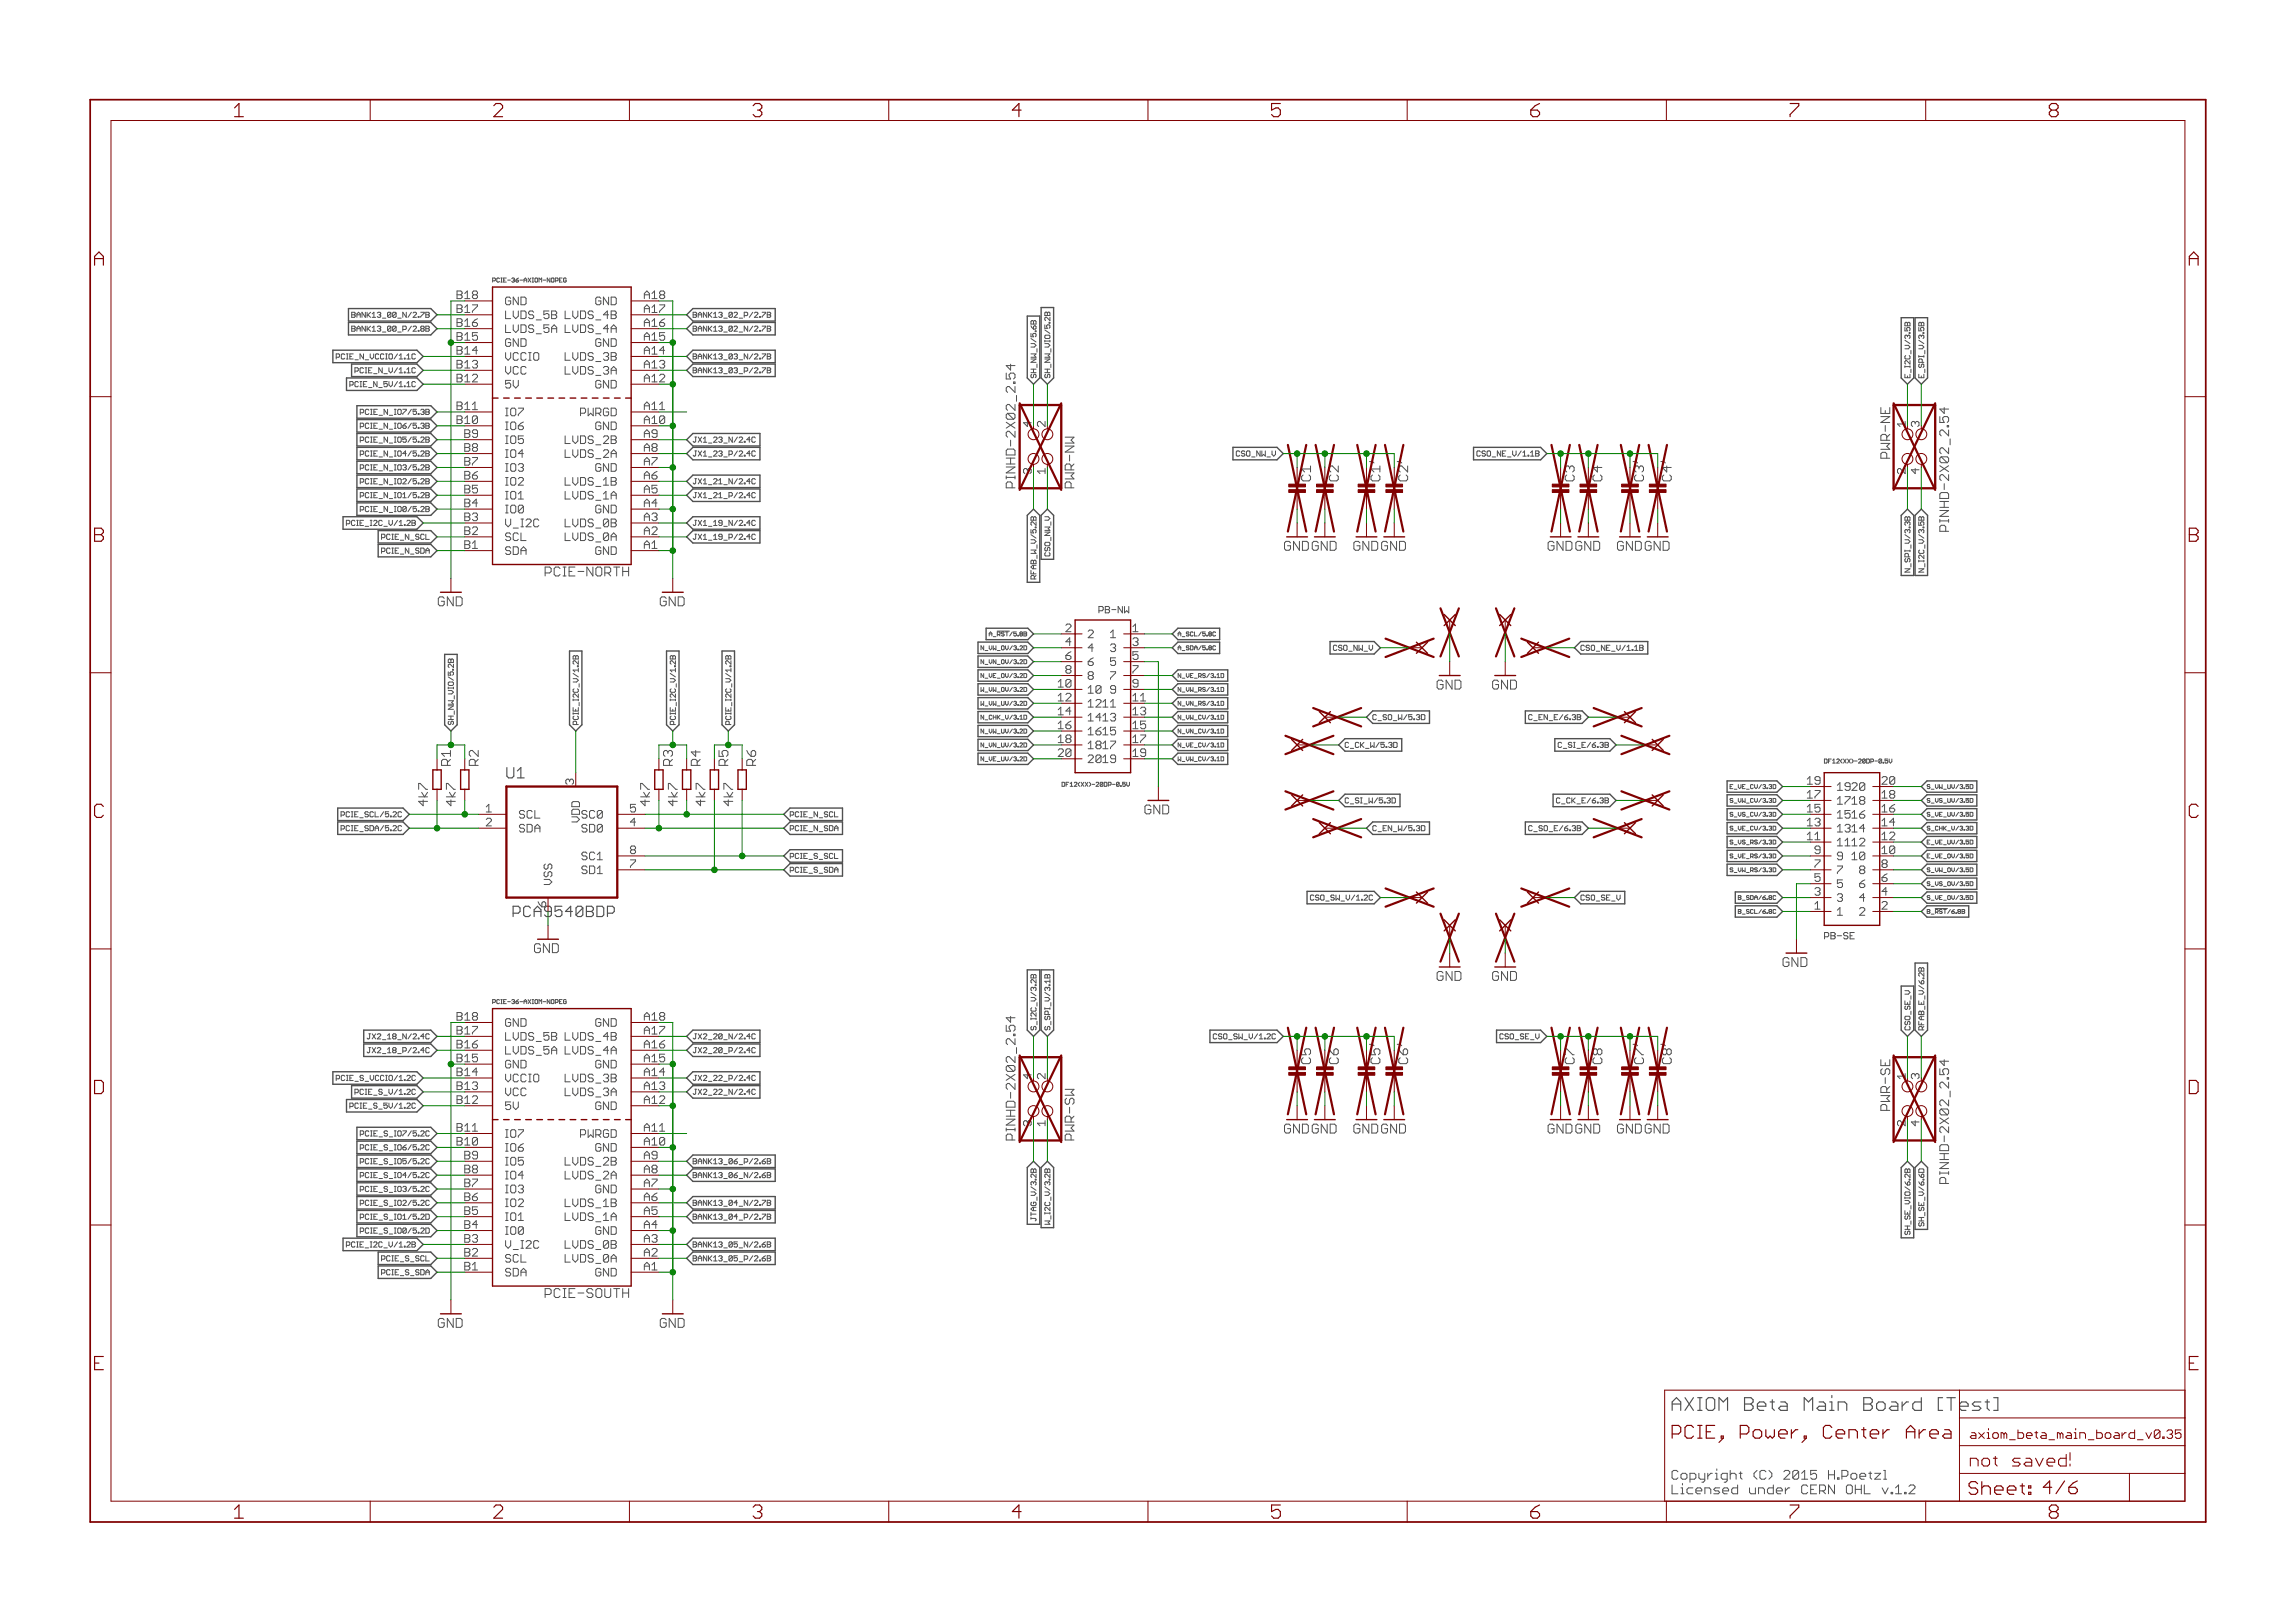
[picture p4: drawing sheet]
<svg xmlns="http://www.w3.org/2000/svg" width="420mm" height="297mm" viewBox="0 0 420 297" stroke-linecap="round" stroke-linejoin="round" font-family="sans-serif">
<defs><g id="words">
<g font-size="3.7" fill="#800000">
<text x="42.9" y="21.4">1</text>
<text x="90.3" y="21.4">2</text>
<text x="137.8" y="21.4">3</text>
<text x="185.3" y="21.4">4</text>
<text x="232.7" y="21.4">5</text>
<text x="280.2" y="21.4">6</text>
<text x="327.6" y="21.4">7</text>
<text x="375.1" y="21.4">8</text>
<text x="17.2" y="48.6">A</text>
<text x="400.7" y="48.6">A</text>
<text x="17.2" y="99.2">B</text>
<text x="400.7" y="99.2">B</text>
<text x="17.1" y="149.7">C</text>
<text x="400.6" y="149.7">C</text>
<text x="17" y="200.2">D</text>
<text x="400.5" y="200.2">D</text>
<text x="17.3" y="250.8">E</text>
<text x="400.7" y="250.8">E</text>
<text x="42.9" y="277.9">1</text>
<text x="90.3" y="277.9">2</text>
<text x="137.8" y="277.9">3</text>
<text x="185.3" y="277.9">4</text>
<text x="232.7" y="277.9">5</text>
<text x="280.2" y="277.9">6</text>
<text x="327.6" y="277.9">7</text>
<text x="375.1" y="277.9">8</text>
</g>
<text font-size="3.6" fill="#505050" x="306" y="258.2">AXIOM Beta Main Board [Test</text>
<g font-size="3.6" fill="#800000">
<text x="306" y="263.3">PCIE, Power, Center Area</text>
<text x="358.9" y="258.2">]</text>
<text x="360.4" y="273.6">Sheet: 4/6</text>
</g>
<text font-size="3.2" fill="#800000" x="360.6" y="268.4">not saved!</text>
<g font-size="2.9" fill="#505050">
<text x="92.7" y="142.5">U1</text>
<text x="93.7" y="167.9">PCA9540BDP</text>
</g>
<g font-size="2.5" fill="#505050">
<text x="185.9" y="89.4" transform="rotate(-90 185.9 89.4)">PINHD-2X02_2.54</text>
<text x="196.7" y="89.4" transform="rotate(-90 196.7 89.4)">PWR-NW</text>
<text x="346" y="84.2" transform="rotate(-90 346 84.2)">PWR-NE</text>
<text x="356.8" y="96.2" transform="rotate(-90 356.8 96.2)">PINHD-2X02_2.54</text>
<text x="100.1" y="105.5">PCIE-NORTH</text>
<text x="78.4" y="147.5" transform="rotate(-90 78.4 147.5)">4k7</text>
<text x="83.4" y="147.5" transform="rotate(-90 83.4 147.5)">4k7</text>
<text x="119" y="147.5" transform="rotate(-90 119 147.5)">4k7</text>
<text x="124.1" y="147.5" transform="rotate(-90 124.1 147.5)">4k7</text>
<text x="129.1" y="147.5" transform="rotate(-90 129.1 147.5)">4k7</text>
<text x="134.2" y="147.5" transform="rotate(-90 134.2 147.5)">4k7</text>
<text x="346" y="203.3" transform="rotate(-90 346 203.3)">PWR-SE</text>
<text x="185.9" y="208.7" transform="rotate(-90 185.9 208.7)">PINHD-2X02_2.54</text>
<text x="196.7" y="208.7" transform="rotate(-90 196.7 208.7)">PWR-SW</text>
<text x="356.8" y="215.6" transform="rotate(-90 356.8 215.6)">PINHD-2X02_2.54</text>
<text x="100.3" y="237.5">PCIE-SOUTH</text>
<text x="306" y="270.8">Copyright (C) 2015 H.Poetzl</text>
<text x="306" y="273.5">Licensed under CERN OHL v.1.2</text>
</g>
<g font-size="2.5" fill="#800000">
<text x="240" y="88.1" transform="rotate(-90 240 88.1)">C1</text>
<text x="245.1" y="88.1" transform="rotate(-90 245.1 88.1)">C2</text>
<text x="252.7" y="88.1" transform="rotate(-90 252.7 88.1)">C1'</text>
<text x="257.8" y="88.1" transform="rotate(-90 257.8 88.1)">C2'</text>
<text x="288.3" y="88.1" transform="rotate(-90 288.3 88.1)">C3</text>
<text x="293.3" y="88.1" transform="rotate(-90 293.3 88.1)">C4</text>
<text x="301" y="88.1" transform="rotate(-90 301 88.1)">C3'</text>
<text x="306" y="88.1" transform="rotate(-90 306 88.1)">C4'</text>
<text x="234.3" y="100.8">GNDGND</text>
<text x="247" y="100.8">GNDGND</text>
<text x="282.5" y="100.8">GNDGND</text>
<text x="295.2" y="100.8">GNDGND</text>
<text x="79.4" y="110.9">GND</text>
<text x="120" y="110.9">GND</text>
<text x="262.2" y="126.2">GND</text>
<text x="272.4" y="126.2">GND</text>
<text x="209.5" y="149">GND</text>
<text x="97.8" y="174.4">GND</text>
<text x="262.2" y="179.5">GND</text>
<text x="272.4" y="179.5">GND</text>
<text x="326.4" y="177">GND</text>
<text x="240" y="194.7" transform="rotate(-90 240 194.7)">C5</text>
<text x="245.1" y="194.7" transform="rotate(-90 245.1 194.7)">C6</text>
<text x="252.7" y="194.7" transform="rotate(-90 252.7 194.7)">C5'</text>
<text x="257.8" y="194.7" transform="rotate(-90 257.8 194.7)">C6'</text>
<text x="288.3" y="194.7" transform="rotate(-90 288.3 194.7)">C7</text>
<text x="293.3" y="194.7" transform="rotate(-90 293.3 194.7)">C8</text>
<text x="301" y="194.7" transform="rotate(-90 301 194.7)">C7'</text>
<text x="306" y="194.7" transform="rotate(-90 306 194.7)">C8'</text>
<text x="234.3" y="207.4">GNDGND</text>
<text x="247" y="207.4">GNDGND</text>
<text x="282.5" y="207.4">GNDGND</text>
<text x="295.2" y="207.4">GNDGND</text>
<text x="79.4" y="243">GND</text>
<text x="120" y="243">GND</text>
</g>
<g font-size="2.5" fill="#008000">
<text x="82.5" y="140.1" transform="rotate(-90 82.5 140.1)">R1</text>
<text x="87.6" y="140.1" transform="rotate(-90 87.6 140.1)">R2</text>
<text x="123.2" y="140.1" transform="rotate(-90 123.2 140.1)">R3</text>
<text x="128.3" y="140.1" transform="rotate(-90 128.3 140.1)">R4</text>
<text x="133.3" y="140.1" transform="rotate(-90 133.3 140.1)">R5</text>
<text x="138.4" y="140.1" transform="rotate(-90 138.4 140.1)">R6</text>
</g>
<text font-size="2.3" fill="#800000" x="360.6" y="263.3">axiom_beta_main_board_v0.35</text>
<g font-size="2.1" fill="#505050">
<text x="83.7" y="59.8">B16</text>
<text x="83.7" y="57.3">B17</text>
<text x="83.7" y="54.7">B18</text>
<text x="92.5" y="58.4">LVDS_5B</text>
<text x="92.5" y="55.8">GND</text>
<text x="103.7" y="58.4">LVDS_4B</text>
<text x="108.3" y="55.8">GND</text>
<text x="117.9" y="59.8">A16</text>
<text x="117.9" y="57.3">A17</text>
<text x="117.9" y="54.7">A18</text>
<text x="83.7" y="64.9">B14</text>
<text x="83.7" y="62.3">B15</text>
<text x="92.5" y="66">VCCIO</text>
<text x="92.5" y="63.5">GND</text>
<text x="92.5" y="60.9">LVDS_5A</text>
<text x="103.7" y="66">LVDS_3B</text>
<text x="103.7" y="60.9">LVDS_4A</text>
<text x="108.3" y="63.5">GND</text>
<text x="117.9" y="64.9">A14</text>
<text x="117.9" y="62.3">A15</text>
<text x="83.7" y="70">B12</text>
<text x="83.7" y="67.4">B13</text>
<text x="92.5" y="71.1">5V</text>
<text x="92.5" y="68.5">VCC</text>
<text x="103.7" y="68.5">LVDS_3A</text>
<text x="108.3" y="71.1">GND</text>
<text x="117.9" y="70">A12</text>
<text x="117.9" y="67.4">A13</text>
<text x="83.7" y="77.6">B10</text>
<text x="83.7" y="75">B11</text>
<text x="92.5" y="76.2">IO7</text>
<text x="105" y="76.2">PWRGD</text>
<text x="117.9" y="77.6">A10</text>
<text x="117.9" y="75">A11</text>
<text x="85" y="82.7">B8</text>
<text x="85" y="80.1">B9</text>
<text x="92.5" y="83.8">IO4</text>
<text x="92.5" y="81.2">IO5</text>
<text x="92.5" y="78.7">IO6</text>
<text x="103.7" y="83.8">LVDS_2A</text>
<text x="103.7" y="81.2">LVDS_2B</text>
<text x="108.3" y="78.7">GND</text>
<text x="117.9" y="82.7">A8</text>
<text x="117.9" y="80.1">A9</text>
<text x="188.9" y="78.1" transform="rotate(-90 188.9 78.1)">4</text>
<text x="85" y="87.7">B6</text>
<text x="85" y="85.2">B7</text>
<text x="92.5" y="88.8">IO2</text>
<text x="92.5" y="86.3">IO3</text>
<text x="103.7" y="88.8">LVDS_1B</text>
<text x="108.3" y="86.3">GND</text>
<text x="117.9" y="87.7">A6</text>
<text x="117.9" y="85.2">A7</text>
<text x="188.9" y="86.7" transform="rotate(-90 188.9 86.7)">3</text>
<text x="85" y="95.4">B3</text>
<text x="85" y="92.8">B4</text>
<text x="85" y="90.3">B5</text>
<text x="92.5" y="93.9">IO0</text>
<text x="92.5" y="91.4">IO1</text>
<text x="103.7" y="91.4">LVDS_1A</text>
<text x="108.3" y="93.9">GND</text>
<text x="117.9" y="95.4">A3</text>
<text x="117.9" y="92.8">A4</text>
<text x="117.9" y="90.3">A5</text>
<text x="85" y="100.4">B1</text>
<text x="85" y="97.9">B2</text>
<text x="92.5" y="101.5">SDA</text>
<text x="92.5" y="99">SCL</text>
<text x="92.5" y="96.5">V_I2C</text>
<text x="103.7" y="99">LVDS_0A</text>
<text x="103.7" y="96.5">LVDS_0B</text>
<text x="108.3" y="101.5">GND</text>
<text x="117.9" y="100.4">A1</text>
<text x="117.9" y="97.9">A2</text>
<text x="199.2" y="116.8">2</text>
<text x="199.2" y="119.3">4</text>
<text x="203.3" y="116.8">1</text>
<text x="203.3" y="119.3">3</text>
<text x="195.1" y="120.7">6</text>
<text x="195.1" y="123.3">8</text>
<text x="199.2" y="121.9">6</text>
<text x="199.2" y="124.4">8</text>
<text x="203.3" y="121.9">5</text>
<text x="203.3" y="124.4">7</text>
<text x="207.3" y="120.7">5</text>
<text x="207.3" y="123.3">7</text>
<text x="199.2" y="126.9">10</text>
<text x="199.2" y="129.5">1211</text>
<text x="203.3" y="126.9">9</text>
<text x="199.2" y="132">1413</text>
<text x="199.2" y="134.6">1615</text>
<text x="199.2" y="137.1">1817</text>
<text x="105" y="143.6" transform="rotate(-90 105 143.6)">3</text>
<text x="199.2" y="139.6">2019</text>
<text x="89" y="148.7">1</text>
<text x="95" y="149.8">SCL</text>
<text x="106.5" y="149.8">SC0</text>
<text x="115.4" y="148.7">5</text>
<text x="336.3" y="149.8">1516</text>
<text x="336.3" y="147.3">1718</text>
<text x="336.3" y="144.7">1920</text>
<text x="89" y="151.2">2</text>
<text x="95" y="152.3">SDA</text>
<text x="106.2" y="151.1" transform="rotate(-90 106.2 151.1)">VDD</text>
<text x="106.3" y="152.3">SD0</text>
<text x="115.4" y="151.2">4</text>
<text x="336.3" y="154.9">1112</text>
<text x="336.3" y="152.3">1314</text>
<text x="101.1" y="161.9" transform="rotate(-90 101.1 161.9)">VSS</text>
<text x="106.3" y="160">SD1</text>
<text x="106.5" y="157.4">SC1</text>
<text x="115.4" y="158.8">7</text>
<text x="115.4" y="156.3">8</text>
<text x="332.3" y="161.4">5</text>
<text x="336.3" y="160">7</text>
<text x="336.3" y="157.4">9</text>
<text x="339.1" y="157.4">10</text>
<text x="340.4" y="160">8</text>
<text x="344.5" y="161.4">6</text>
<text x="100" y="166" transform="rotate(-90 100 166)">6</text>
<text x="332.3" y="163.9">3</text>
<text x="336.3" y="167.6">1</text>
<text x="336.3" y="165">3</text>
<text x="336.3" y="162.5">5</text>
<text x="340.4" y="167.6">2</text>
<text x="340.4" y="165">4</text>
<text x="340.4" y="162.5">6</text>
<text x="344.5" y="163.9">4</text>
<text x="83.7" y="191.9">B16</text>
<text x="83.7" y="189.3">B17</text>
<text x="83.7" y="186.8">B18</text>
<text x="92.5" y="190.4">LVDS_5B</text>
<text x="92.5" y="187.9">GND</text>
<text x="103.7" y="190.4">LVDS_4B</text>
<text x="108.3" y="187.9">GND</text>
<text x="117.9" y="191.9">A16</text>
<text x="117.9" y="189.3">A17</text>
<text x="117.9" y="186.8">A18</text>
<text x="83.7" y="196.9">B14</text>
<text x="83.7" y="194.4">B15</text>
<text x="92.5" y="195.5">GND</text>
<text x="92.5" y="193">LVDS_5A</text>
<text x="103.7" y="193">LVDS_4A</text>
<text x="108.3" y="195.5">GND</text>
<text x="117.9" y="196.9">A14</text>
<text x="117.9" y="194.4">A15</text>
<text x="188.9" y="197.5" transform="rotate(-90 188.9 197.5)">4</text>
<text x="83.7" y="202">B12</text>
<text x="83.7" y="199.5">B13</text>
<text x="92.5" y="203.1">5V</text>
<text x="92.5" y="200.6">VCC</text>
<text x="92.5" y="198">VCCIO</text>
<text x="103.7" y="200.6">LVDS_3A</text>
<text x="103.7" y="198">LVDS_3B</text>
<text x="108.3" y="203.1">GND</text>
<text x="117.9" y="202">A12</text>
<text x="117.9" y="199.5">A13</text>
<text x="83.7" y="209.6">B10</text>
<text x="83.7" y="207.1">B11</text>
<text x="92.5" y="208.2">IO7</text>
<text x="105" y="208.2">PWRGD</text>
<text x="117.9" y="209.6">A10</text>
<text x="117.9" y="207.1">A11</text>
<text x="188.9" y="206.1" transform="rotate(-90 188.9 206.1)">3</text>
<text x="85" y="214.7">B8</text>
<text x="85" y="212.2">B9</text>
<text x="92.5" y="215.8">IO4</text>
<text x="92.5" y="213.3">IO5</text>
<text x="92.5" y="210.7">IO6</text>
<text x="103.7" y="215.8">LVDS_2A</text>
<text x="103.7" y="213.3">LVDS_2B</text>
<text x="108.3" y="210.7">GND</text>
<text x="117.9" y="214.7">A8</text>
<text x="117.9" y="212.2">A9</text>
<text x="85" y="219.8">B6</text>
<text x="85" y="217.2">B7</text>
<text x="92.5" y="220.9">IO2</text>
<text x="92.5" y="218.4">IO3</text>
<text x="103.7" y="220.9">LVDS_1B</text>
<text x="108.3" y="218.4">GND</text>
<text x="117.9" y="219.8">A6</text>
<text x="117.9" y="217.2">A7</text>
<text x="85" y="227.4">B3</text>
<text x="85" y="224.9">B4</text>
<text x="85" y="222.3">B5</text>
<text x="92.5" y="226">IO0</text>
<text x="92.5" y="223.4">IO1</text>
<text x="103.7" y="223.4">LVDS_1A</text>
<text x="108.3" y="226">GND</text>
<text x="117.9" y="227.4">A3</text>
<text x="117.9" y="224.9">A4</text>
<text x="117.9" y="222.3">A5</text>
<text x="85" y="232.5">B1</text>
<text x="85" y="229.9">B2</text>
<text x="92.5" y="233.6">SDA</text>
<text x="92.5" y="231.1">SCL</text>
<text x="92.5" y="228.5">V_I2C</text>
<text x="103.7" y="231.1">LVDS_0A</text>
<text x="103.7" y="228.5">LVDS_0B</text>
<text x="108.3" y="233.6">GND</text>
<text x="117.9" y="232.5">A1</text>
<text x="117.9" y="229.9">A2</text>
</g>
<g font-size="2.1" fill="#800000">
<text x="191.4" y="78.1" transform="rotate(-90 191.4 78.1)">2</text>
<text x="348.9" y="78.1" transform="rotate(-90 348.9 78.1)">1</text>
<text x="351.4" y="78.1" transform="rotate(-90 351.4 78.1)">3</text>
<text x="191.4" y="86.7" transform="rotate(-90 191.4 86.7)">1</text>
<text x="348.9" y="86.7" transform="rotate(-90 348.9 86.7)">2</text>
<text x="351.4" y="86.7" transform="rotate(-90 351.4 86.7)">4</text>
<text x="195.1" y="115.7">2</text>
<text x="195.1" y="118.2">4</text>
<text x="207.3" y="115.7">1</text>
<text x="207.3" y="118.2">3</text>
<text x="193.8" y="125.8">10</text>
<text x="207.3" y="125.8">9</text>
<text x="193.8" y="128.4">12</text>
<text x="193.8" y="130.9">14</text>
<text x="207.3" y="128.4">11</text>
<text x="207.3" y="130.9">13</text>
<text x="193.8" y="133.4">16</text>
<text x="193.8" y="136">18</text>
<text x="207.3" y="133.4">15</text>
<text x="207.3" y="136">17</text>
<text x="193.8" y="138.5">20</text>
<text x="207.3" y="138.5">19</text>
<text x="330.9" y="143.6">19</text>
<text x="344.5" y="143.6">20</text>
<text x="330.9" y="148.7">15</text>
<text x="330.9" y="146.1">17</text>
<text x="344.5" y="148.7">16</text>
<text x="344.5" y="146.1">18</text>
<text x="330.9" y="153.8">11</text>
<text x="330.9" y="151.2">13</text>
<text x="344.5" y="153.8">12</text>
<text x="344.5" y="151.2">14</text>
<text x="332.3" y="158.8">7</text>
<text x="332.3" y="156.3">9</text>
<text x="344.5" y="158.8">8</text>
<text x="344.5" y="156.3">10</text>
<text x="332.3" y="166.5">1</text>
<text x="344.5" y="166.5">2</text>
<text x="191.4" y="197.5" transform="rotate(-90 191.4 197.5)">2</text>
<text x="348.9" y="197.5" transform="rotate(-90 348.9 197.5)">1</text>
<text x="351.4" y="197.5" transform="rotate(-90 351.4 197.5)">3</text>
<text x="191.4" y="206.1" transform="rotate(-90 191.4 206.1)">1</text>
<text x="348.9" y="206.1" transform="rotate(-90 348.9 206.1)">2</text>
<text x="351.4" y="206.1" transform="rotate(-90 351.4 206.1)">4</text>
</g>
<g font-size="1.4" fill="#505050">
<text x="65.1" y="58.1">BANK13_00_N/2.7B</text>
<text x="126.9" y="58.1">BANK13_02_P/2.7B</text>
<text x="62.4" y="65.7">PCIE_N_VCCIO/1.1C</text>
<text x="65.3" y="60.7">BANK13_00_P/2.8B</text>
<text x="126.9" y="65.7">BANK13_03_N/2.7B</text>
<text x="126.9" y="60.7">BANK13_02_N/2.7B</text>
<text x="65" y="70.8">PCIE_N_5V/1.1C</text>
<text x="65.9" y="68.3">PCIE_N_V/1.1C</text>
<text x="126.9" y="68.3">BANK13_03_P/2.7B</text>
<text x="189.7" y="69.2" transform="rotate(-90 189.7 69.2)">SH_NW_V/5.6B</text>
<text x="192.3" y="69.2" transform="rotate(-90 192.3 69.2)">SH_NW_VIO/5.2B</text>
<text x="349.7" y="69.2" transform="rotate(-90 349.7 69.2)">E_I2C_V/3.5B</text>
<text x="352.3" y="69.2" transform="rotate(-90 352.3 69.2)">E_SPI_V/3.5B</text>
<text x="67" y="75.9">PCIE_N_IO7/5.3B</text>
<text x="67" y="78.4">PCIE_N_IO6/5.3B</text>
<text x="67" y="83.5">PCIE_N_IO4/5.2B</text>
<text x="67" y="81">PCIE_N_IO5/5.2B</text>
<text x="126.9" y="83.5">JX1_23_P/2.4C</text>
<text x="126.9" y="81">JX1_23_N/2.4C</text>
<text x="225.9" y="83.5">CSO_NW_V</text>
<text x="270.9" y="83.5">CSO_NE_V/1.1B</text>
<text x="67" y="88.6">PCIE_N_IO2/5.2B</text>
<text x="67" y="86.1">PCIE_N_IO3/5.2B</text>
<text x="126.9" y="88.6">JX1_21_N/2.4C</text>
<text x="67" y="93.7">PCIE_N_IO0/5.2B</text>
<text x="67" y="91.1">PCIE_N_IO1/5.2B</text>
<text x="126.9" y="91.1">JX1_21_P/2.4C</text>
<text x="64.7" y="96.2">PCIE_I2C_V/1.2B</text>
<text x="70.2" y="101.3">PCIE_N_SDA</text>
<text x="70.5" y="98.8">PCIE_N_SCL</text>
<text x="126.9" y="98.8">JX1_19_P/2.4C</text>
<text x="126.9" y="96.2">JX1_19_N/2.4C</text>
<text x="189.7" y="105.6" transform="rotate(-90 189.7 105.6)">RFAB_W_V/5.2B</text>
<text x="192.3" y="102.2" transform="rotate(-90 192.3 102.2)">CSO_NW_V</text>
<text x="349.7" y="103.7" transform="rotate(-90 349.7 103.7)">N_SPI_V/3.3B</text>
<text x="352.3" y="103.8" transform="rotate(-90 352.3 103.8)">N_I2C_V/3.5B</text>
<text x="243.7" y="119.1">CSO_NW_V</text>
<text x="289.4" y="119.1">CSO_NE_V/1.1B</text>
<text x="251.3" y="131.8">C_SO_W/5.3D</text>
<text x="280.7" y="131.8">C_EN_E/6.3B</text>
<text x="83.1" y="132.7" transform="rotate(-90 83.1 132.7)">SH_NW_VIO/5.2B</text>
<text x="105.9" y="132.7" transform="rotate(-90 105.9 132.7)">PCIE_I2C_V/1.2B</text>
<text x="123.7" y="132.7" transform="rotate(-90 123.7 132.7)">PCIE_I2C_V/1.2B</text>
<text x="133.8" y="132.7" transform="rotate(-90 133.8 132.7)">PCIE_I2C_V/1.2B</text>
<text x="246.2" y="136.8">C_CK_W/5.3D</text>
<text x="286.4" y="136.8">C_SI_E/6.3B</text>
<text x="63.5" y="149.5">PCIE_SCL/5.2C</text>
<text x="144.6" y="149.5">PCIE_N_SCL</text>
<text x="246.2" y="147">C_SI_W/5.3D</text>
<text x="285.8" y="147">C_CK_E/6.3B</text>
<text x="63.2" y="152.1">PCIE_SDA/5.2C</text>
<text x="144.6" y="152.1">PCIE_N_SDA</text>
<text x="251.3" y="152.1">C_EN_W/5.3D</text>
<text x="280.6" y="152.1">C_SO_E/6.3B</text>
<text x="144.6" y="157.2">PCIE_S_SCL</text>
<text x="144.6" y="159.7">PCIE_S_SDA</text>
<text x="240.1" y="164.8">CSO_SW_V/1.2C</text>
<text x="289.4" y="164.8">CSO_SE_V</text>
<text x="68.5" y="190.2">JX2_18_N/2.4C</text>
<text x="126.9" y="190.2">JX2_20_N/2.4C</text>
<text x="189.7" y="188.5" transform="rotate(-90 189.7 188.5)">S_I2C_V/3.2B</text>
<text x="192.3" y="188.5" transform="rotate(-90 192.3 188.5)">S_SPI_V/3.1B</text>
<text x="222.3" y="190.2">CSO_SW_V/1.2C</text>
<text x="274.8" y="190.2">CSO_SE_V</text>
<text x="349.7" y="188.5" transform="rotate(-90 349.7 188.5)">CSO_SE_V</text>
<text x="352.3" y="188.5" transform="rotate(-90 352.3 188.5)">RFAB_E_V/6.2B</text>
<text x="62.6" y="197.8">PCIE_S_VCCIO/1.2C</text>
<text x="68.7" y="192.7">JX2_18_P/2.4C</text>
<text x="126.9" y="197.8">JX2_22_P/2.4C</text>
<text x="126.9" y="192.7">JX2_20_P/2.4C</text>
<text x="65.2" y="202.9">PCIE_S_5V/1.2C</text>
<text x="66.1" y="200.3">PCIE_S_V/1.2C</text>
<text x="126.9" y="200.3">JX2_22_N/2.4C</text>
<text x="67.2" y="208">PCIE_S_IO7/5.2C</text>
<text x="67.2" y="215.6">PCIE_S_IO4/5.2C</text>
<text x="67.2" y="210.5">PCIE_S_IO6/5.2C</text>
<text x="67.2" y="213">PCIE_S_IO5/5.2C</text>
<text x="126.9" y="215.6">BANK13_06_N/2.6B</text>
<text x="126.9" y="213">BANK13_06_P/2.6B</text>
<text x="67.2" y="220.7">PCIE_S_IO2/5.2C</text>
<text x="67.2" y="218.1">PCIE_S_IO3/5.2C</text>
<text x="126.9" y="220.7">BANK13_04_N/2.7B</text>
<text x="67" y="225.7">PCIE_S_IO0/5.2D</text>
<text x="67" y="223.2">PCIE_S_IO1/5.2D</text>
<text x="126.9" y="223.2">BANK13_04_P/2.7B</text>
<text x="189.7" y="222.5" transform="rotate(-90 189.7 222.5)">JTAG_V/3.2B</text>
<text x="192.3" y="223.5" transform="rotate(-90 192.3 223.5)">W_I2C_V/3.2B</text>
<text x="349.7" y="225.1" transform="rotate(-90 349.7 225.1)">SH_SE_VIO/6.2B</text>
<text x="352.3" y="223.7" transform="rotate(-90 352.3 223.7)">SH_SE_V/6.6D</text>
<text x="64.7" y="228.3">PCIE_I2C_V/1.2B</text>
<text x="70.4" y="233.3">PCIE_S_SDA</text>
<text x="70.7" y="230.8">PCIE_S_SCL</text>
<text x="126.9" y="230.8">BANK13_05_P/2.6B</text>
<text x="126.9" y="228.3">BANK13_05_N/2.6B</text>
</g>
<g font-size="1.1" fill="#505050">
<text x="90.2" y="51.7">PCIE-36-AXIOM-NOPEG</text>
<text x="179.5" y="119">N_VW_OV/3.2D</text>
<text x="181.6" y="116.4">A_RST/5.8B</text>
<text x="215.6" y="119">A_SDA/5.8C</text>
<text x="215.6" y="116.4">A_SCL/5.8C</text>
<text x="179.8" y="121.5">N_VN_OV/3.2D</text>
<text x="179.9" y="124">N_VE_OV/3.2D</text>
<text x="215.6" y="124">N_VE_RS/3.1D</text>
<text x="179.2" y="126.6">W_VW_OV/3.2D</text>
<text x="179.3" y="129.1">W_VW_UV/3.2D</text>
<text x="179.9" y="131.7">N_CHK_V/3.1D</text>
<text x="215.6" y="131.7">N_VW_CV/3.1D</text>
<text x="215.6" y="129.1">N_VN_RS/3.1D</text>
<text x="215.6" y="126.6">N_VW_RS/3.1D</text>
<text x="179.6" y="134.2">N_VW_UV/3.2D</text>
<text x="179.8" y="136.7">N_VN_UV/3.2D</text>
<text x="215.6" y="136.7">N_VE_CV/3.1D</text>
<text x="215.6" y="134.2">N_VN_CV/3.1D</text>
<text x="180" y="139.3">N_VE_UV/3.2D</text>
<text x="215.6" y="139.3">W_VW_CV/3.1D</text>
<text x="316.9" y="146.9">S_VW_CV/3.3D</text>
<text x="317.3" y="144.4">E_VE_CV/3.3D</text>
<text x="317.3" y="149.4">S_VS_CV/3.3D</text>
<text x="352.8" y="149.4">S_VE_UV/3.5D</text>
<text x="352.8" y="146.9">S_VS_UV/3.5D</text>
<text x="352.8" y="144.4">S_VW_UV/3.5D</text>
<text x="317.3" y="152">S_VE_CV/3.3D</text>
<text x="317.4" y="154.5">S_VS_RS/3.3D</text>
<text x="352.8" y="154.5">E_VE_UV/3.5D</text>
<text x="352.8" y="152">S_CHK_V/3.3D</text>
<text x="317" y="159.6">S_VW_RS/3.3D</text>
<text x="317.4" y="157.1">S_VE_RS/3.3D</text>
<text x="352.8" y="159.6">S_VW_OV/3.5D</text>
<text x="352.8" y="157.1">E_VE_OV/3.5D</text>
<text x="318.6" y="164.7">B_SDA/6.8C</text>
<text x="318.8" y="167.2">B_SCL/6.8C</text>
<text x="352.8" y="164.7">S_VE_OV/3.5D</text>
<text x="352.8" y="162.1">S_VS_OV/3.5D</text>
<text x="352.8" y="167.2">B_RST/6.8B</text>
<text x="90.2" y="183.7">PCIE-36-AXIOM-NOPEG</text>
</g>
</g></defs>
<path d="M362.6 256.6h-1.1l-.4 .4 .4 .4h.8l.3 .3-.3 .4h-1.2M363.4 256.6h.8M363.8 256.2v1.5l.4 .4M365 255.8h.8v2.3h-.8" fill="none" stroke="#505050" stroke-width=".21"/>
<g fill="none" stroke="#505050" stroke-width=".18">
<path d="M64.4 57.6h.5M64.9 57.1h-.5v1h.5M65 59.8l-.1-.1h-.5v.9h.5l.1-.1M65 60l-.1 .2M103.4 51.3h.3l-.2 .3M103.5 50.9l.2 .1M140.5 57.1h.4l.2 .2-.2 .3M140.5 57.6h.4M140.9 57.6l.2 .3-.2 .2h-.4M140.9 59.7l.2 .1-.2 .4 .2 .3-.2 .1M349.2 59.1l-.1-.1-.4 .1v.5M349.2 59.1l.2-.1 .3 .1v.5"/>
<path d="M349.2 59.1v.5M351.7 59.1l-.1-.1-.3 .1v.5M351.7 59.1l.2-.1 .3 .1v.5M351.7 59.1v.5M62.2 64.9l-.2-.1h-.4v.9M62.2 65.2l-.2 .2h-.4M64.1 70.5h.4l.2-.2v-.3l-.2-.2h-.4v1M64.4 60.2h.5M64.9 60.2l.1 .1M65.6 67.5l-.2-.2h-.4v.9M65.6 67.8l-.2 .1h-.4M66 75.5h.4l.2-.1v-.3l-.2-.2h-.4v1"/>
<path d="M66 78.1h.4l.2-.2v-.3l-.2-.2h-.4v1M140.5 67.3h.4l.2 .2-.2 .3M140.5 67.8h.4M140.9 64.8l.2 .1-.2 .3 .2 .4-.2 .1M140.9 67.8l.2 .3-.2 .1h-.4M63.4 95.9h.5l.2-.2v-.3l-.2-.2h-.5v1M66 80.6h.4l.2-.1v-.3l-.2-.2h-.4v.9M66 83.2h.4l.2-.2v-.3l-.2-.2h-.4v1M66 85.7h.4l.2-.1v-.4l-.2-.1h-.4v.9M66 88.2h.4l.2-.1v-.3l-.2-.2h-.4v1M66 90.8h.4l.2-.2v-.3l-.2-.2h-.4v1M66 93.3h.4l.2-.1v-.3l-.2-.2h-.4v.9"/>
<path d="M69.8 98.4h.5M70.3 97.8h-.5v.9M138.3 95.4l-.2-.2h-.3l-.2 .2v.6l.2 .2h.3l.2-.2M138.3 80.2l-.2-.2h-.3l-.2 .2v.6l.2 .1h.3l.2-.1M138.3 82.7l-.2-.2h-.3l-.2 .2v.6l.2 .2h.3l.2-.2M138.3 87.8l-.2-.2h-.3l-.2 .2v.6l.2 .2h.3l.2-.2M138.3 90.3l-.2-.2h-.3l-.2 .2v.6l.2 .2h.3l.2-.2M138.3 97.9l-.2-.1h-.3l-.2 .1v.7l.2 .1h.3l.2-.1M270.5 82.5l-.1 .2v.6l.1 .2M355.1 96.4v.8h1.6M356.2 96.4v.8M69.8 100.9h.5"/>
<path d="M70.3 100.3h-.5v1M181.1 116h.5M181.3 115.7l-.2 .2v.5M182.6 115.5h2.2M201.2 111.8h.6l.2-.2v-.4l-.2-.2h-.6v1.2M202.4 111h.5l.2 .2-.2 .4 .2 .4-.2 .2h-.5zM202.4 111.6h.5M203.5 111.6h.8M205.5 111v1.2l-.8-1.2v1.2M205.9 111v1.2l.4-.4 .4 .4v-1.2M222.4 115.7l.1 .1M222.5 116.3l-.1 .1"/>
<path d="M348.7 104.1h1l-1 .6h1M352.2 104.1l-.9 .6h.9M104.9 120.1l.2-.1 .3 .1 .3-.1 .2 .1v.5h-1zM105.4 120.1v.5M122.7 120.1l.2-.1 .3 .1 .3-.1 .2 .1v.5h-1zM123.2 120.1v.5M132.9 120.1l.1-.1 .3 .1 .3-.1 .2 .1v.5h-.9zM133.3 120.1v.5M179.6 124v-.7l.5 .7M179.6 131.6v-.7l.5 .7M179.6 139.3v-.8l.5 .8M280.3 130.8l-.4 .1v.7l.4 .1"/>
<path d="M285.9 136l-.2-.1h-.3l-.1 .1v.7l.1 .1h.3l.2-.1M334 138.9l.5 .1v.5l-.1 .2h-.4zM334.8 139.3h.2M335.3 138.9h-.5v.8M335.5 139.7h.5M335.5 139.2l.2-.3v.8M336.3 139l.1-.1 .3 .1-.4 .7h.4M337.2 138.9l-.2 .3v.2l.2 .3M337.5 138.9l.5 .8M338 138.9l-.5 .8M338.2 138.9l.6 .8M338.8 138.9l-.6 .8"/>
<path d="M339 138.9l.2 .3v.2l-.2 .3M339.5 139.3h.5M340.3 139l.1-.1 .3 .1-.4 .7h.4M341.5 139v.5l-.1 .2-.4-.2M341.5 139l-.4-.1-.1 .1v.5M341.5 139l-.5 .5M341.7 138.9h.4l.1 .1v.5l-.1 .2h-.4zM342.5 139.4l.5-.1-.1-.4h-.4v.8M343.2 139.3h.5M344.5 139v.5l-.1 .2-.4-.2M344.5 139l-.4-.1-.1 .1v.5M344.5 139l-.5 .5"/>
<path d="M344.7 139.5l.2 .2zM345.6 138.9h-.5v.4l.3-.1 .2 .1-.1 .4-.4-.2M345.9 138.9v.5l.2 .3 .3-.3v-.5M62.4 149.2h.5l.2-.2v-.3l-.2-.1h-.5v.9M62.4 151.7h.5M62.9 151.1h-.5v.9M152.8 157.1h.6M194.4 143.2l.5 .1v.5l-.1 .1h-.4zM195.2 143.6h.2M195.7 143.2h-.5v.7M195.9 143.9h.5M195.9 143.4l.3-.2v.7"/>
<path d="M196.7 143.3l.1-.1 .4 .1-.5 .6h.5M197.7 143.2l-.3 .2v.3l.3 .2M197.9 143.2l.5 .7M198.4 143.2l-.5 .7M198.7 143.2l.5 .7M199.2 143.2l-.5 .7M199.4 143.2l.3 .2v.3l-.3 .2M199.9 143.6h.5M200.7 143.3l.1-.1 .3 .1-.4 .6h.4M201.9 143.3v.5l-.1 .1-.4-.1M201.9 143.3l-.4-.1-.1 .6M201.9 143.3l-.5 .5"/>
<path d="M202.2 143.2l.4 .1v.5l-.1 .1h-.3zM202.9 143.7h.4l.1-.4-.1-.1h-.4v.7M203.7 143.6h.5M204.9 143.3v.5l-.1 .1-.4-.1M204.9 143.3l-.1-.1-.4 .1v.5M204.9 143.3l-.5 .5M205.1 143.8l.2 .1zM206 143.2h-.5v.4l.3-.2 .2 .2-.1 .3-.4-.1M206.3 143.2v.5l.2 .2 .3-.2v-.5M280.3 151.1l-.4 .2v.6l.4 .1M285.4 146l-.5 .2v.6l.5 .2M316.7 144h.3"/>
<path d="M316.7 149.3l.4 .1M316.7 151.8l.4 .1M316.7 154.4l.4 .1M316.7 156.9l.4 .1M317.1 148.7l-.4 .1 .2 .2h.2M317.1 151.2l-.4 .1 .2 .3h.2M317.1 153.8l-.4 .1 .2 .2h.2M317.1 156.3l-.4 .1 .2 .3h.2M317.2 143.6h-.5v.7h.5M361.1 148.7l.1 .1v.5l-.1 .1M361.1 146.1l.1 .1v.5l-.1 .2M361.1 153.8l.1 .1v.5l-.1 .1"/>
<path d="M189.2 178.5l.2-.1 .3 .1v.5M189.2 178.5l-.1-.1-.4 .1v.5M189.2 178.5v.5M191.7 178.5l-.1-.1-.3 .1v.5M191.7 178.5l.2-.1 .3 .1v.5M191.7 178.5v.5M318.2 166.8h.4M318.2 164.3h.4M318.6 163.9h-.4v.7h.4M318.6 166.5h-.4v.7h.4M334 171.4h.6l.2-.1v-.4l-.2-.2h-.6v1.1M335.2 170.7h.6l.2 .2v.2l-.2 .2 .2 .1v.2l-.2 .2h-.6z"/>
<path d="M335.2 171.3h.6M336.4 171.3h.7M338.3 170.9l-.2-.2h-.4l-.2 .2v.2l.2 .2h.4l.2 .1-.2 .4h-.4l-.2-.2M338.7 171.3h.4M339.5 170.7h-.8v1.1h.8M351.7 177.3l-.3-.2-.1 .2v.4M351.7 177.3l.4-.2 .1 .2v.4M351.7 177.3v.4M354.3 166.3h2.2M359.6 166.5l.1 .1-.1 .2 .1 .3-.1 .1M61.6 197.4h.4l.2-.1v-.3l-.2-.2h-.4v1M65 200h.4l.2-.2v-.3l-.2-.2h-.4v1"/>
<path d="M67.5 191.7h.3M67.5 189.2h.3M67.7 191.7v.8l-.2 .2-.3-.2M67.7 189.2v.8l-.2 .1-.3-.1M103.4 183.3h.3l-.2 .4M103.5 182.9l.2 .2M138.3 199.5l-.2-.2h-.3l-.2 .2v.6l.2 .2h.3l.2-.2M138.3 189.4l-.2-.2h-.3l-.2 .2v.6l.2 .1h.3l.2-.1M138.3 191.9l-.2-.2h-.3l-.2 .2v.6l.2 .2h.3l.2-.2M138.3 197l-.2-.2h-.3l-.2 .2v.6l.2 .2h.3l.2-.2M64.1 202.5h.4l.2-.1v-.3l-.2-.2h-.4v.9M66 212.7h.4l.2-.2v-.3l-.2-.2h-.4v1"/>
<path d="M66 207.6h.4l.2-.1v-.4l-.2-.1h-.4v.9M66 210.1h.4l.2-.1v-.3l-.2-.2h-.4v1M66 215.2h.4l.2-.1v-.3l-.2-.2h-.4v.9M66 217.8h.4l.2-.2v-.3l-.2-.2h-.4v1M140.5 212h.4l.2 .2-.2 .3M140.5 212.5h.4M140.9 212.5l.2 .3-.2 .2h-.4M140.9 214.6l.2 .2-.2 .3 .2 .3-.2 .1M140.9 219.7l.2 .1-.2 .3 .2 .4-.2 .1M355.1 215.8v.8h1.6M356.2 215.8v.8M63.4 227.9h.5l.2-.1v-.3l-.2-.2h-.5v.9"/>
<path d="M66 225.4h.4l.2-.2v-.3l-.2-.2h-.4v1M66 222.8h.4l.2-.1v-.3l-.2-.2h-.4v1M66 220.3h.4l.2-.2v-.3l-.2-.1h-.4v.9M69.8 230.5h.5M69.8 233h.5M70.3 229.8h-.5v1M70.3 232.4h-.5v.9M140.5 229.8h.4l.2 .2-.2 .3M140.5 222.2h.4l.2 .2-.2 .3M140.5 230.3h.4M140.5 222.7h.4M140.9 222.7l.2 .3-.2 .2h-.4"/>
<path d="M140.9 227.3l.2 .2-.2 .3 .2 .3-.2 .1M140.9 230.3l.2 .3-.2 .2h-.4M188.7 222.8v.3M189.5 223l.2 .1-.2 .4M191.9 223.8l.3 .3h-.9M348.7 225.5v.3l.2 .2 .3-.2v-.3M349.7 225.5v.3l-.2 .2M351.3 223.9v.3l.1 .2 .3-.2v-.3M352.2 223.9v.3l-.1 .2M342.1 269.6h.6M342.4 269.4v1.1l.3 .2M343.2 269.6h1.1l-1.1 1.1"/>
<path d="M344.8 269.1h.3v1.6M347 272.3l.6-.5v1.6M347 273.4h1.1M348.7 273.1h.3v.3h-.3zM349.5 272l.3-.2h.5l.3 .2v.3l-1.1 1.1h1.1"/>
</g>
<g fill="none" stroke="#505050" stroke-width=".25">
<path d="M63.8 59h15.1l1.1 1.2-1.1 1.1h-15.1zM63.8 56.5h15.1l1.1 1.1-1.1 1.2h-15.1zM125.7 57.6l1.2-1.1h15v2.3h-15zM188.1 57.8h2.3v11.4l-1.2 1.1-1.1-1.1zM190.6 56.3h2.3v12.9l-1.2 1.1-1.1-1.1zM348.1 58.1h2.3v11.1l-1.2 1.1-1.1-1.1zM350.6 58.1h2.3v11.1l-1.2 1.1-1.1-1.1zM60.9 64.1h15.4l1.2 1.1-1.2 1.2h-15.4zM63.4 69.2h12.9l1.2 1.1-1.2 1.2h-12.9zM64.4 66.6h11.9l1.2 1.2-1.2 1.1h-11.9zM65.3 74.3h13.6l1.1 1.1-1.1 1.1h-13.6zM65.3 76.8h13.6l1.1 1.1-1.1 1.2h-13.6z"/>
<path d="M65.3 79.3h13.6l1.1 1.2-1.1 1.1h-13.6zM125.7 60.2l1.2-1.2h15v2.3h-15zM125.7 65.2l1.2-1.1h15v2.3h-15zM125.7 67.8l1.2-1.2h15v2.3h-15zM62.8 94.6h13.5l1.2 1.1-1.2 1.2h-13.5zM65.3 92h13.6l1.1 1.2-1.1 1.1h-13.6zM65.3 81.9h13.6l1.1 1.1-1.1 1.2h-13.6zM65.3 84.4h13.6l1.1 1.2-1.1 1.1h-13.6zM65.3 87h13.6l1.1 1.1-1.1 1.1h-13.6zM65.3 89.5h13.6l1.1 1.1-1.1 1.2h-13.6zM69.2 97.1h9.7l1.1 1.2-1.1 1.1h-9.7zM69.2 99.6h9.7l1.1 1.2-1.1 1.1h-9.7z"/>
<path d="M125.7 95.7l1.2-1.1h12.2v2.3h-12.2zM125.7 83l1.2-1.1h12.2v2.3h-12.2zM125.7 80.5l1.2-1.2h12.2v2.3h-12.2zM125.7 88.1l1.2-1.1h12.2v2.2h-12.2zM125.7 90.6l1.2-1.1h12.2v2.3h-12.2zM125.7 98.3l1.2-1.2h12.2v2.3h-12.2zM188.1 94.3l1.1-1.1 1.2 1.1v12.3h-2.3zM191.7 93.2l1.2 1.1v8.1h-2.3v-8.1zM225.7 81.9h8.1l1.1 1.1-1.1 1.2h-8.1zM269.8 81.9h12.2l1.2 1.1-1.2 1.2h-12.2zM348.1 94.3l1.1-1.1 1.2 1.1v11h-2.3zM350.6 94.3l1.1-1.1 1.2 1.1v11h-2.3z"/>
<path d="M81.4 119.8h2.3v12.9l-1.2 1.1-1.1-1.1zM104.3 119.1h2.2v13.6l-1.1 1.1-1.1-1.1zM122 119.1h2.3v13.6l-1.1 1.1-1.2-1.1zM132.2 119.1h2.3v13.6l-1.2 1.1-1.1-1.1zM179 117.5h9.2l1 1.1-1 1h-9.2zM180.5 115h7.7l1 1-1 1.1h-7.7zM214.6 116l1-1h7.7v2.1h-7.7zM215.6 117.5h7.7v2.1h-7.7l-1-1zM243.5 117.4h8.1l1.1 1.2-1.1 1.1h-8.1zM288.2 118.6l1.2-1.2h12.3v2.3h-12.3zM179 120.1h9.2l1 1-1 1.1h-9.2zM179 122.6h9.2l1 1-1 1.1h-9.2z"/>
<path d="M179 125.1h9.2l1 1.1-1 1h-9.2zM179 127.7h9.2l1 1-1 1.1h-9.2zM179 130.2h9.2l1 1.1-1 1h-9.2zM179 132.8h9.2l1 1-1 1h-9.2zM179 135.3h9.2l1 1-1 1.1h-9.2zM179 137.8h9.2l1 1.1-1 1h-9.2zM214.6 126.2l1-1.1h9.2v2.1h-9.2zM215.6 122.6h9.2v2.1h-9.2l-1-1.1zM215.6 137.8h9.2v2.1h-9.2l-1-1zM215.6 127.7h9.2v2.1h-9.2l-1-1.1zM215.6 132.8h9.2v2h-9.2l-1-1zM215.6 135.3h9.2v2.1h-9.2l-1-1.1z"/>
<path d="M215.6 130.2h9.2v2.1h-9.2l-1-1zM245.1 136.3l1.1-1.1h10.4v2.3h-10.4zM250.2 131.3l1.1-1.2h10.4v2.3h-10.4zM279.3 130.1h10.3l1.2 1.2-1.2 1.1h-10.3zM284.6 135.2h10.1l1.2 1.1-1.2 1.2h-10.1zM61.8 147.9h12l1.1 1.1-1.1 1.2h-12zM61.8 150.4h12l1.1 1.2-1.1 1.1h-12zM144.6 155.5h9.6v2.3h-9.6l-1.1-1.1zM144.6 147.9h9.6v2.3h-9.6l-1.1-1.2zM144.6 150.4h9.6v2.3h-9.6l-1.1-1.1zM144.6 158.1h9.6v2.2h-9.6l-1.1-1.1zM245.1 146.5l1.1-1.1h10.1v2.2h-10.1z"/>
<path d="M251.3 150.4h10.4v2.3h-10.4l-1.1-1.1zM279.3 150.4h10.3l1.2 1.2-1.2 1.1h-10.3zM284.3 145.4h10.4l1.2 1.1-1.2 1.1h-10.4zM316.2 158.2h9.1l1 1-1 1h-9.1zM316.2 148h9.1l1 1-1 1.1h-9.1zM316.2 145.5h9.1l1 1-1 1h-9.1zM316.2 142.9h9.1l1 1.1-1 1h-9.1zM316.2 155.6h9.1l1 1.1-1 1h-9.1zM316.2 153.1h9.1l1 1-1 1.1h-9.1zM316.2 150.5h9.1l1 1.1-1 1h-9.1zM351.7 144l1.1-1.1h9.1v2.1h-9.1zM351.7 146.5l1.1-1h9.1v2h-9.1z"/>
<path d="M351.7 149l1.1-1h9.1v2.1h-9.1zM351.7 151.6l1.1-1.1h9.1v2.1h-9.1zM351.7 154.1l1.1-1h9.1v2.1h-9.1zM351.7 156.7l1.1-1.1h9.1v2.1h-9.1zM351.7 159.2l1.1-1h9.1v2h-9.1zM188.1 177.5h2.3v11l-1.2 1.2-1.1-1.2zM190.6 177.5h2.3v11l-1.2 1.2-1.1-1.2zM239.3 163.1h12.3l1.1 1.2-1.1 1.1h-12.3zM288.2 164.3l1.2-1.2h8.1v2.3h-8.1zM317.7 163.2h7.6l1 1.1-1 1h-7.6zM317.7 165.8h7.6l1 1-1 1.1h-7.6zM350.6 176.3h2.3v12.2l-1.2 1.2-1.1-1.2z"/>
<path d="M351.7 161.7l1.1-1h9.1v2.1h-9.1zM352.8 163.2h9.1v2.1h-9.1l-1.1-1zM352.8 165.8h7.6v2.1h-7.6l-1.1-1.1zM60.9 196.2h15.4l1.2 1.1-1.2 1.1h-15.4zM64.4 198.7h11.9l1.2 1.1-1.2 1.2h-11.9zM66.6 188.5h12.3l1.1 1.2-1.1 1.1h-12.3zM66.6 191.1h12.3l1.1 1.1-1.1 1.2h-12.3zM125.7 189.7l1.2-1.2h12.2v2.3h-12.2zM125.7 199.8l1.2-1.1h12.2v2.3h-12.2zM125.7 192.2l1.2-1.1h12.2v2.3h-12.2zM125.7 197.3l1.2-1.1h12.2v2.2h-12.2zM221.5 188.5h12.3l1.1 1.2-1.1 1.1h-12.3z"/>
<path d="M274 188.5h8l1.2 1.2-1.2 1.1h-8zM348.1 180.5h2.3v8l-1.2 1.2-1.1-1.2zM63.4 201.2h12.9l1.2 1.2-1.2 1.1h-12.9zM65.3 219h13.6l1.1 1.1-1.1 1.2h-13.6zM65.3 213.9h13.6l1.1 1.2-1.1 1.1h-13.6zM65.3 211.4h13.6l1.1 1.1-1.1 1.2h-13.6zM65.3 206.3h13.6l1.1 1.2-1.1 1.1h-13.6zM65.3 208.9h13.6l1.1 1.1-1.1 1.1h-13.6zM65.3 216.5h13.6l1.1 1.1-1.1 1.1h-13.6zM125.7 212.5l1.2-1.1h15v2.3h-15zM125.7 215.1l1.2-1.2h15v2.3h-15zM188.1 213.7l1.1-1.2 1.2 1.2v10.4h-2.3z"/>
<path d="M190.6 213.7l1.1-1.2 1.2 1.2v11h-2.3zM348.1 213.7l1.1-1.2 1.2 1.2v12.8h-2.3zM350.6 213.7l1.1-1.2 1.2 1.2v11.3h-2.3zM62.8 226.6h13.5l1.2 1.2-1.2 1.1h-13.5zM65.3 224.1h13.6l1.1 1.1-1.1 1.2h-13.6zM65.3 221.5h13.6l1.1 1.2-1.1 1.1h-13.6zM69.2 231.7h9.7l1.1 1.1-1.1 1.2h-9.7zM69.2 229.2h9.7l1.1 1.1-1.1 1.1h-9.7zM125.7 227.8l1.2-1.2h15v2.3h-15zM125.7 230.3l1.2-1.1h15v2.2h-15zM125.7 220.1l1.2-1.1h15v2.3h-15zM125.7 222.7l1.2-1.2h15v2.3h-15z"/>
</g>
<path d="M352.5 261.7h-.4l-.8 .7M353.3 262.4h1.6v-.4l-.4-.3h-.8l-.4 .3v.8l.4 .4h.8M356 261.7h.8l.4 .3v1.2h-1.2l-.4-.4 .4-.4h1.2" fill="none" stroke="#800000" stroke-width=".21"/>
<g fill="none" stroke="#800000" stroke-width=".18">
<path d="M67.8 18.2v3.9M115.2 18.2v3.9M162.7 18.2v3.9M210.2 18.2v3.9M257.6 18.2v3.9M305.1 18.2v3.9M352.6 18.2v3.9M20.3 22.1h379.7v252.6h-379.7zM85.1 57.6h5.1M85.1 55.1h5.1M115.5 57.6h5.1M115.5 55.1h5.1"/>
<path d="M16.5 72.6h3.8M85.1 77.9h5.1M85.1 75.4h5.1M85.1 70.3h5.1M85.1 67.8h5.1M85.1 65.2h5.1M85.1 62.7h5.1M85.1 60.2h5.1M115.5 77.9h5.1M115.5 75.4h5.1M115.5 70.3h5.1M115.5 67.8h5.1"/>
<path d="M115.5 65.2h5.1M115.5 62.7h5.1M115.5 60.2h5.1M400 72.6h3.8M85.1 98.3h5.1M85.1 95.7h5.1M85.1 93.2h5.1M85.1 90.6h5.1M85.1 88.1h5.1M85.1 85.6h5.1M85.1 83h5.1M85.1 80.5h5.1"/>
<path d="M115.5 98.3h5.1M115.5 95.7h5.1M115.5 93.2h5.1M115.5 90.6h5.1M115.5 88.1h5.1M115.5 85.6h5.1M115.5 83h5.1M115.5 80.5h5.1M237.5 90.1v3.1M237.5 95.7v2.6M242.5 90.1v3.1M242.5 95.7v2.6"/>
<path d="M250.2 90.1v3.1M250.2 95.7v2.6M255.2 90.1v3.1M255.2 95.7v2.6M285.7 90.1v3.1M285.7 95.7v2.6M290.8 90.1v3.1M290.8 95.7v2.6M298.4 90.1v3.1M298.4 95.7v2.6M303.5 90.1v3.1M303.5 95.7v2.6"/>
<path d="M82.5 105.9v2.5M85.1 100.8h5.1M115.5 100.8h5.1M123.2 105.9v2.5M194.3 118.6h3.8M194.3 116h3.8M205.7 118.6h3.8M205.7 116h3.8M257.8 118.6h2.5M265.4 113.5v2.5M275.6 113.5v2.5M280.6 118.6h2.6"/>
<path d="M16.5 123.1h3.8M80 138.9v2M85.1 138.9v2M120.6 138.9v2M125.7 138.9v2M130.8 138.9v2M135.9 138.9v2M194.3 121.1h3.8M196.8 136.3h1.3M196.8 131.3h1.3M196.8 126.2h1.3M196.8 123.6h1.3"/>
<path d="M196.8 128.7h1.3M196.8 133.8h1.3M196.8 138.9h1.3M205.7 136.3h1.3M205.7 131.3h1.3M205.7 121.1h3.8M205.7 126.2h1.3M205.7 123.6h3.8M205.7 128.7h1.3M205.7 133.8h1.3M205.7 138.9h1.3M237.5 136.3h2.5"/>
<path d="M242.5 131.3h2.6M265.4 121.1v2.5M275.6 121.1v2.5M295.9 131.3h2.5M300.9 136.3h2.6M400 123.1h3.8M80 144.5v2M85.1 144.5v2M87.6 151.6h5.1M87.6 149h5.1M105.4 141.4v2.6M113 151.6h5.1"/>
<path d="M113 156.7h5.1M113 159.2h5.1M113 149h5.1M120.6 144.5v2M125.7 144.5v2M130.8 144.5v2M135.9 144.5v2M212.1 144v2.5M237.5 146.5h2.5M242.5 151.6h2.6M295.9 151.6h2.5M300.9 146.5h2.6"/>
<path d="M331.4 156.7h3.8M331.4 159.2h3.8M334 146.5h1.2M334 151.6h1.2M334 154.1h1.2M334 149h1.2M334 144h1.2M342.9 146.5h1.2M342.9 151.6h1.2M342.9 156.7h1.2M342.9 159.2h3.8M342.9 154.1h1.2"/>
<path d="M342.9 149h1.2M342.9 144h1.2M16.5 173.7h3.8M100.3 164.3v2.5M100.3 169.4v2.5M257.8 164.3h2.5M265.4 169.4v2.5M265.4 174.4v2.6M275.6 169.4v2.5M275.6 174.4v2.6M280.6 164.3h2.6M328.9 171.9v2.5"/>
<path d="M331.4 164.3h3.8M331.4 166.8h3.8M331.4 161.7h3.8M342.9 164.3h3.8M342.9 166.8h3.8M342.9 161.7h3.8M400 173.7h3.8M85.1 199.8h5.1M85.1 197.3h5.1M85.1 194.8h5.1M85.1 192.2h5.1M85.1 189.7h5.1"/>
<path d="M85.1 187.1h5.1M115.5 199.8h5.1M115.5 197.3h5.1M115.5 194.8h5.1M115.5 192.2h5.1M115.5 189.7h5.1M115.5 187.1h5.1M237.5 196.8v3M242.5 196.8v3M250.2 196.8v3M255.2 196.8v3M285.7 196.8v3"/>
<path d="M290.8 196.8v3M298.4 196.8v3M303.5 196.8v3M85.1 217.6h5.1M85.1 215.1h5.1M85.1 212.5h5.1M85.1 210h5.1M85.1 207.5h5.1M85.1 202.4h5.1M115.5 217.6h5.1M115.5 215.1h5.1M115.5 212.5h5.1"/>
<path d="M115.5 210h5.1M115.5 207.5h5.1M115.5 202.4h5.1M237.5 202.4v2.5M242.5 202.4v2.5M250.2 202.4v2.5M255.2 202.4v2.5M285.7 202.4v2.5M290.8 202.4v2.5M298.4 202.4v2.5M303.5 202.4v2.5M16.5 224.2h3.8"/>
<path d="M82.5 237.9v2.6M85.1 232.8h5.1M85.1 230.3h5.1M85.1 227.8h5.1M85.1 225.2h5.1M85.1 222.7h5.1M85.1 220.1h5.1M115.5 232.8h5.1M115.5 230.3h5.1M115.5 227.8h5.1M115.5 225.2h5.1M115.5 222.7h5.1"/>
<path d="M115.5 220.1h5.1M123.2 237.9v2.6M400 224.2h3.8M400 254.4h-95.2v20.3M400 259.5h-41.3v15.2M67.8 274.7v3.9M115.2 274.7v3.9M162.7 274.7v3.9M210.2 274.7v3.9M257.6 274.7v3.9M305.1 274.7v3.9M352.6 274.7v3.9"/>
<path d="M358.7 269.7h41.3M358.7 264.6h41.3M389.8 269.7v5M399.3 261.7h-1v.8l.7-.3 .3 .3v.5l-.3 .2h-.5l-.2-.2"/>
<circle cx="189.2" cy="79.5" r=".99"/>
<circle cx="191.7" cy="79.5" r=".99"/>
<circle cx="349.2" cy="79.5" r=".99"/>
<circle cx="351.7" cy="79.5" r=".99"/>
<circle cx="189.2" cy="84" r=".99"/>
<circle cx="191.7" cy="84" r=".99"/>
<circle cx="349.2" cy="84" r=".99"/>
<circle cx="351.7" cy="84" r=".99"/>
<circle cx="189.2" cy="198.8" r=".99"/>
<circle cx="191.7" cy="198.8" r=".99"/>
<circle cx="349.2" cy="198.8" r=".99"/>
<circle cx="351.7" cy="198.8" r=".99"/>
<circle cx="189.2" cy="203.3" r=".99"/>
<circle cx="191.7" cy="203.3" r=".99"/>
<circle cx="349.2" cy="203.3" r=".99"/>
<circle cx="351.7" cy="203.3" r=".99"/>
</g>
<path d="M16.5 18.2h387.3v260.4h-387.3z" fill="none" stroke="#800000" stroke-width=".32"/>
<path d="M379 265.9v1.4M379 267.9v.4" fill="none" stroke="#800000" stroke-width=".19"/>
<g fill="none" stroke="#800000" stroke-width=".25">
<path d="M90.2 52.5h25.3v50.8h-25.3zM90.2 72.9h1M92.2 72.9h1M94.2 72.9h1M96.2 72.9h1.1M98.3 72.9h1M100.3 72.9h1M102.3 72.9h1.1M104.4 72.9h1M106.4 72.9h1M108.4 72.9h1.1M110.5 72.9h1"/>
<path d="M112.5 72.9h1M114.5 72.9h1M196.8 113.5h10.2M196.8 118.6v5M207 118.6v5M259.3 117.5l2 2.1M261.3 117.5l-2 2.1M264.4 112.5l2 2M266.4 112.5l-2 2M274.6 112.5l2 2M276.6 112.5l-2 2M279.6 117.5l2.1 2.1"/>
<path d="M281.7 117.5l-2.1 2.1M196.8 138.9v2.5h10.2v-2.5M236.5 135.3l2 2.1M238.5 135.3l-2 2.1M241.5 130.2l2.1 2.1M243.6 130.2l-2.1 2.1M297.4 130.2l2 2.1M299.4 130.2l-2 2.1M302.5 135.3l2 2.1M304.5 135.3l-2 2.1M79.2 140.9h1.6v3.6h-1.6zM84.3 140.9h1.6v3.6h-1.6z"/>
<path d="M119.9 140.9h1.5v3.6h-1.5zM124.9 140.9h1.6v3.6h-1.6zM130 140.9h1.6v3.6h-1.6zM135.1 140.9h1.5v3.6h-1.5zM236.5 145.5l2 2M238.5 145.5l-2 2M241.5 150.6l2.1 2M243.6 150.6l-2.1 2M297.4 150.6l2 2M299.4 150.6l-2 2M302.5 145.5l2 2M304.5 145.5l-2 2"/>
<path d="M334 141.4h10.1M334 159.2v5.1M344.1 159.2v5.1M259.3 163.3l2 2M261.3 163.3l-2 2M264.4 168.3l2 2.1M266.4 168.3l-2 2.1M274.6 168.3l2 2.1M276.6 168.3l-2 2.1M279.6 163.3l2.1 2M281.7 163.3l-2.1 2M334 166.8v2.6h10.1v-2.6"/>
<path d="M90.2 184.6h25.3v50.8h-25.3zM90.2 204.9h1M92.2 204.9h1M94.2 204.9h1M96.2 204.9h1.1M98.3 204.9h1M100.3 204.9h1M102.3 204.9h1.1M104.4 204.9h1M106.4 204.9h1M108.4 204.9h1.1M110.5 204.9h1"/>
<path d="M112.5 204.9h1M114.5 204.9h1"/>
</g>
<path d="M186.7 74.1h7.6v15.3h-7.6zM346.7 74.1h7.6v15.3h-7.6zM92.7 144h20.3v20.3h-20.3zM186.7 193.5h7.6v15.2h-7.6zM346.7 193.5h7.6v15.2h-7.6z" fill="none" stroke="#800000" stroke-width=".42"/>
<g fill="none" stroke="#800000" stroke-width=".4">
<path d="M186.7 73.8l7.6 15.9M194.3 73.8l-7.6 15.9M346.7 73.8l7.6 15.9M354.3 73.8l-7.6 15.9M235.8 81.4l3.3 15.9M239.1 81.4l-3.3 15.9M240.9 81.4l3.3 15.9M244.2 81.4l-3.3 15.9M248.5 81.4l3.3 15.9M251.8 81.4l-3.3 15.9M253.6 81.4l3.3 15.9M256.9 81.4l-3.3 15.9"/>
<path d="M284 81.4l3.4 15.9M287.4 81.4l-3.4 15.9M289.1 81.4l3.4 15.9M292.5 81.4l-3.4 15.9M296.7 81.4l3.4 15.9M300.1 81.4l-3.4 15.9M301.8 81.4l3.4 15.9M305.2 81.4l-3.4 15.9M253.7 116.9l8.8 3.3M262.5 116.9l-8.8 3.3M263.7 111.3l3.4 8.8M267.1 111.3l-3.4 8.8"/>
<path d="M273.9 111.3l3.3 8.8M277.2 111.3l-3.3 8.8M278.5 116.9l8.8 3.3M287.3 116.9l-8.8 3.3M235.3 134.7l8.8 3.3M240.4 129.6l8.8 3.3M244.1 134.7l-8.8 3.3M249.2 129.6l-8.8 3.3M291.8 129.6l8.7 3.3M296.8 134.7l8.8 3.3M300.5 129.6l-8.7 3.3M305.6 134.7l-8.8 3.3"/>
<path d="M235.3 144.8l8.8 3.4M240.4 149.9l8.8 3.3M244.1 144.8l-8.8 3.4M249.2 149.9l-8.8 3.3M291.8 149.9l8.7 3.3M296.8 144.8l8.8 3.4M300.5 149.9l-8.7 3.3M305.6 144.8l-8.8 3.4M253.7 162.6l8.8 3.3M262.5 162.6l-8.8 3.3M263.7 167.2l3.4 8.8M267.1 167.2l-3.4 8.8"/>
<path d="M273.9 167.2l3.3 8.8M277.2 167.2l-3.3 8.8M278.5 162.6l8.8 3.3M287.3 162.6l-8.8 3.3M186.7 193.2l7.6 15.8M194.3 193.2l-7.6 15.8M235.8 188.1l3.3 15.8M239.1 188.1l-3.3 15.8M240.9 188.1l3.3 15.8M244.2 188.1l-3.3 15.8M248.5 188.1l3.3 15.8M251.8 188.1l-3.3 15.8"/>
<path d="M253.6 188.1l3.3 15.8M256.9 188.1l-3.3 15.8M284 188.1l3.4 15.8M287.4 188.1l-3.4 15.8M289.1 188.1l3.4 15.8M292.5 188.1l-3.4 15.8M296.7 188.1l3.4 15.8M300.1 188.1l-3.4 15.8M301.8 188.1l3.4 15.8M305.2 188.1l-3.4 15.8M346.7 193.2l7.6 15.8M354.3 193.2l-7.6 15.8"/>
</g>
<g fill="#800000" stroke="#800000" stroke-width=".18">
<path d="M235.9 89.6h3.1v.5h-3.1z"/>
<path d="M235.9 88.6h3.1v.5h-3.1z"/>
<path d="M241 89.6h3.1v.5h-3.1z"/>
<path d="M241 88.6h3.1v.5h-3.1z"/>
<path d="M284.2 196.3h3v.5h-3z"/>
<path d="M284.2 195.3h3v.5h-3z"/>
<path d="M289.3 196.3h3v.5h-3z"/>
<path d="M289.3 195.3h3v.5h-3z"/>
<path d="M248.6 89.6h3.1v.5h-3.1z"/>
<path d="M248.6 88.6h3.1v.5h-3.1z"/>
<path d="M253.7 89.6h3.1v.5h-3.1z"/>
<path d="M253.7 88.6h3.1v.5h-3.1z"/>
<path d="M296.9 196.3h3v.5h-3z"/>
<path d="M296.9 195.3h3v.5h-3z"/>
<path d="M302 196.3h3v.5h-3z"/>
<path d="M302 195.3h3v.5h-3z"/>
<path d="M284.2 89.6h3v.5h-3z"/>
<path d="M284.2 88.6h3v.5h-3z"/>
<path d="M289.3 89.6h3v.5h-3z"/>
<path d="M289.3 88.6h3v.5h-3z"/>
<path d="M235.9 196.3h3.1v.5h-3.1z"/>
<path d="M235.9 195.3h3.1v.5h-3.1z"/>
<path d="M241 196.3h3.1v.5h-3.1z"/>
<path d="M241 195.3h3.1v.5h-3.1z"/>
<path d="M296.9 89.6h3v.5h-3z"/>
<path d="M296.9 88.6h3v.5h-3z"/>
<path d="M302 89.6h3v.5h-3z"/>
<path d="M302 88.6h3v.5h-3z"/>
<path d="M248.6 196.3h3.1v.5h-3.1z"/>
<path d="M248.6 195.3h3.1v.5h-3.1z"/>
<path d="M253.7 196.3h3.1v.5h-3.1z"/>
<path d="M253.7 195.3h3.1v.5h-3.1z"/>
</g>
<g fill="none" stroke="#008000" stroke-width=".18">
<path d="M80 57.6h5.1M85.1 55.1h-2.6v50.8M120.6 55.1h2.6v50.8M120.6 57.6h5.1M77.5 70.3h7.6M77.5 67.8h7.6M77.5 65.2h7.6M80 77.9h5.1M80 75.4h5.1M80 60.2h5.1M82.5 62.7h2.6M120.6 77.9h2.6"/>
<path d="M120.6 70.3h2.6M120.6 62.7h2.6M120.6 67.8h5.1M120.6 75.4h5.1M120.6 65.2h5.1M120.6 60.2h5.1M189.2 70.3v7.6M191.7 70.3v7.6M349.2 70.3v7.6M351.7 70.3v7.6M77.5 95.7h7.6M80 93.2h5.1"/>
<path d="M80 85.6h5.1M80 83h5.1M80 88.1h5.1M80 98.3h5.1M80 90.6h5.1M80 80.5h5.1M120.6 93.2h2.6M120.6 85.6h2.6M120.6 95.7h5.1M120.6 83h5.1M120.6 88.1h5.1M120.6 98.3h5.1"/>
<path d="M120.6 90.6h5.1M120.6 80.5h5.1M189.2 85.6v7.6M191.7 85.6v7.6M234.9 83h20.3v2.6M237.5 83v2.6M237.5 93.2v2.5M242.5 83v2.6M242.5 93.2v2.5M250.2 83v2.6M250.2 93.2v2.5M255.2 93.2v2.5"/>
<path d="M283.2 83h20.3v2.6M285.7 83v2.6M285.7 93.2v2.5M290.8 83v2.6M290.8 93.2v2.5M298.4 83v2.6M298.4 93.2v2.5M303.5 93.2v2.5M349.2 85.6v7.6M351.7 85.6v7.6M80 100.8h5.1M120.6 100.8h2.6"/>
<path d="M189.2 118.6h5.1M189.2 116h5.1M209.5 118.6h5.1M209.5 116h5.1M252.7 118.6h5.1M265.4 116v5.1M275.6 116v5.1M283.2 118.6h5M82.5 133.8v2.5h2.6M105.4 133.8v7.6M123.2 133.8v2.5h2.5M133.3 133.8v2.5h2.6"/>
<path d="M189.2 121.1h5.1M189.2 123.6h5.1M189.2 136.3h5.1M189.2 131.3h5.1M189.2 126.2h5.1M189.2 128.7h5.1M189.2 133.8h5.1M189.2 138.9h5.1M209.5 121.1h2.6v22.9M209.5 123.6h5.1M209.5 136.3h5.1M209.5 131.3h5.1"/>
<path d="M209.5 126.2h5.1M209.5 128.7h5.1M209.5 133.8h5.1M209.5 138.9h5.1M240 136.3h5.1M245.1 131.3h5.1M290.8 131.3h5.1M295.9 136.3h5M74.9 149h12.7M74.9 151.6h12.7M80 146.5v5.1M85.1 146.5v2.5"/>
<path d="M118.1 159.2h25.4M118.1 149h25.4M118.1 156.7h25.4M118.1 151.6h25.4M120.6 146.5v5.1M125.7 146.5v2.5M130.8 146.5v12.7M135.9 146.5v10.2M240 146.5h5.1M245.1 151.6h5.1M290.8 151.6h5.1M295.9 146.5h5"/>
<path d="M326.3 159.2h5.1M326.3 149h5.1M326.3 146.5h5.1M326.3 144h5.1M326.3 156.7h5.1M326.3 151.6h5.1M326.3 154.1h5.1M346.7 159.2h5M346.7 149h5M346.7 146.5h5M346.7 144h5M346.7 156.7h5"/>
<path d="M346.7 151.6h5M346.7 154.1h5M100.3 166.8v2.6M252.7 164.3h5.1M265.4 171.9v2.5M275.6 171.9v2.5M283.2 164.3h5M326.3 164.3h5.1M326.3 166.8h5.1M331.4 161.7h-2.5v10.2M346.7 161.7h5M346.7 164.3h5"/>
<path d="M346.7 166.8h5M77.5 199.8h7.6M77.5 197.3h7.6M80 189.7h5.1M80 192.2h5.1M82.5 194.8h2.6M85.1 187.1h-2.6v50.8M120.6 187.1h2.6v50.8M120.6 194.8h2.6M120.6 189.7h5.1M120.6 199.8h5.1M120.6 197.3h5.1"/>
<path d="M120.6 192.2h5.1M189.2 189.7v7.6M191.7 189.7v7.6M234.9 189.7h20.3v2.5M237.5 189.7v2.5M237.5 199.8v2.6M242.5 189.7v2.5M242.5 199.8v2.6M250.2 189.7v2.5M250.2 199.8v2.6M255.2 199.8v2.6M283.2 189.7h20.3v2.5"/>
<path d="M285.7 189.7v2.5M285.7 199.8v2.6M290.8 189.7v2.5M290.8 199.8v2.6M298.4 189.7v2.5M298.4 199.8v2.6M303.5 199.8v2.6M349.2 189.7v7.6M351.7 189.7v7.6M77.5 202.4h7.6M80 217.6h5.1M80 210h5.1"/>
<path d="M80 215.1h5.1M80 212.5h5.1M80 207.5h5.1M120.6 217.6h2.6M120.6 210h2.6M120.6 202.4h2.6M120.6 215.1h5.1M120.6 212.5h5.1M120.6 207.5h5.1M189.2 204.9v7.6M191.7 204.9v7.6M349.2 204.9v7.6"/>
<path d="M351.7 204.9v7.6M77.5 227.8h7.6M80 232.8h5.1M80 225.2h5.1M80 230.3h5.1M80 222.7h5.1M80 220.1h5.1M120.6 232.8h2.6M120.6 225.2h2.6M120.6 227.8h5.1M120.6 230.3h5.1M120.6 222.7h5.1"/>
<path d="M120.6 220.1h5.1"/>
</g>
<g fill="#008000" stroke="#008000" stroke-width=".18">
<circle cx="123.2" cy="93.2" r=".51"/>
<circle cx="123.2" cy="85.6" r=".51"/>
<circle cx="123.2" cy="77.9" r=".51"/>
<circle cx="123.2" cy="70.3" r=".51"/>
<circle cx="123.2" cy="62.7" r=".51"/>
<circle cx="123.2" cy="100.8" r=".51"/>
<circle cx="82.5" cy="62.7" r=".51"/>
<circle cx="123.2" cy="225.2" r=".51"/>
<circle cx="123.2" cy="217.6" r=".51"/>
<circle cx="123.2" cy="210" r=".51"/>
<circle cx="123.2" cy="202.4" r=".51"/>
<circle cx="123.2" cy="194.8" r=".51"/>
<circle cx="123.2" cy="232.8" r=".51"/>
<circle cx="82.5" cy="194.8" r=".51"/>
<circle cx="133.3" cy="136.3" r=".51"/>
<circle cx="123.2" cy="136.3" r=".51"/>
<circle cx="298.4" cy="83" r=".51"/>
<circle cx="285.7" cy="83" r=".51"/>
<circle cx="290.8" cy="83" r=".51"/>
<circle cx="250.2" cy="189.7" r=".51"/>
<circle cx="237.5" cy="189.7" r=".51"/>
<circle cx="242.5" cy="189.7" r=".51"/>
<circle cx="135.9" cy="156.7" r=".51"/>
<circle cx="125.7" cy="149" r=".51"/>
<circle cx="250.2" cy="83" r=".51"/>
<circle cx="237.5" cy="83" r=".51"/>
<circle cx="242.5" cy="83" r=".51"/>
<circle cx="82.5" cy="136.3" r=".51"/>
<circle cx="298.4" cy="189.7" r=".51"/>
<circle cx="285.7" cy="189.7" r=".51"/>
<circle cx="290.8" cy="189.7" r=".51"/>
<circle cx="120.6" cy="151.6" r=".51"/>
<circle cx="130.8" cy="159.2" r=".51"/>
<circle cx="80" cy="151.6" r=".51"/>
<circle cx="85.1" cy="149" r=".51"/>
</g>
<use href="#words"/>
</svg>
